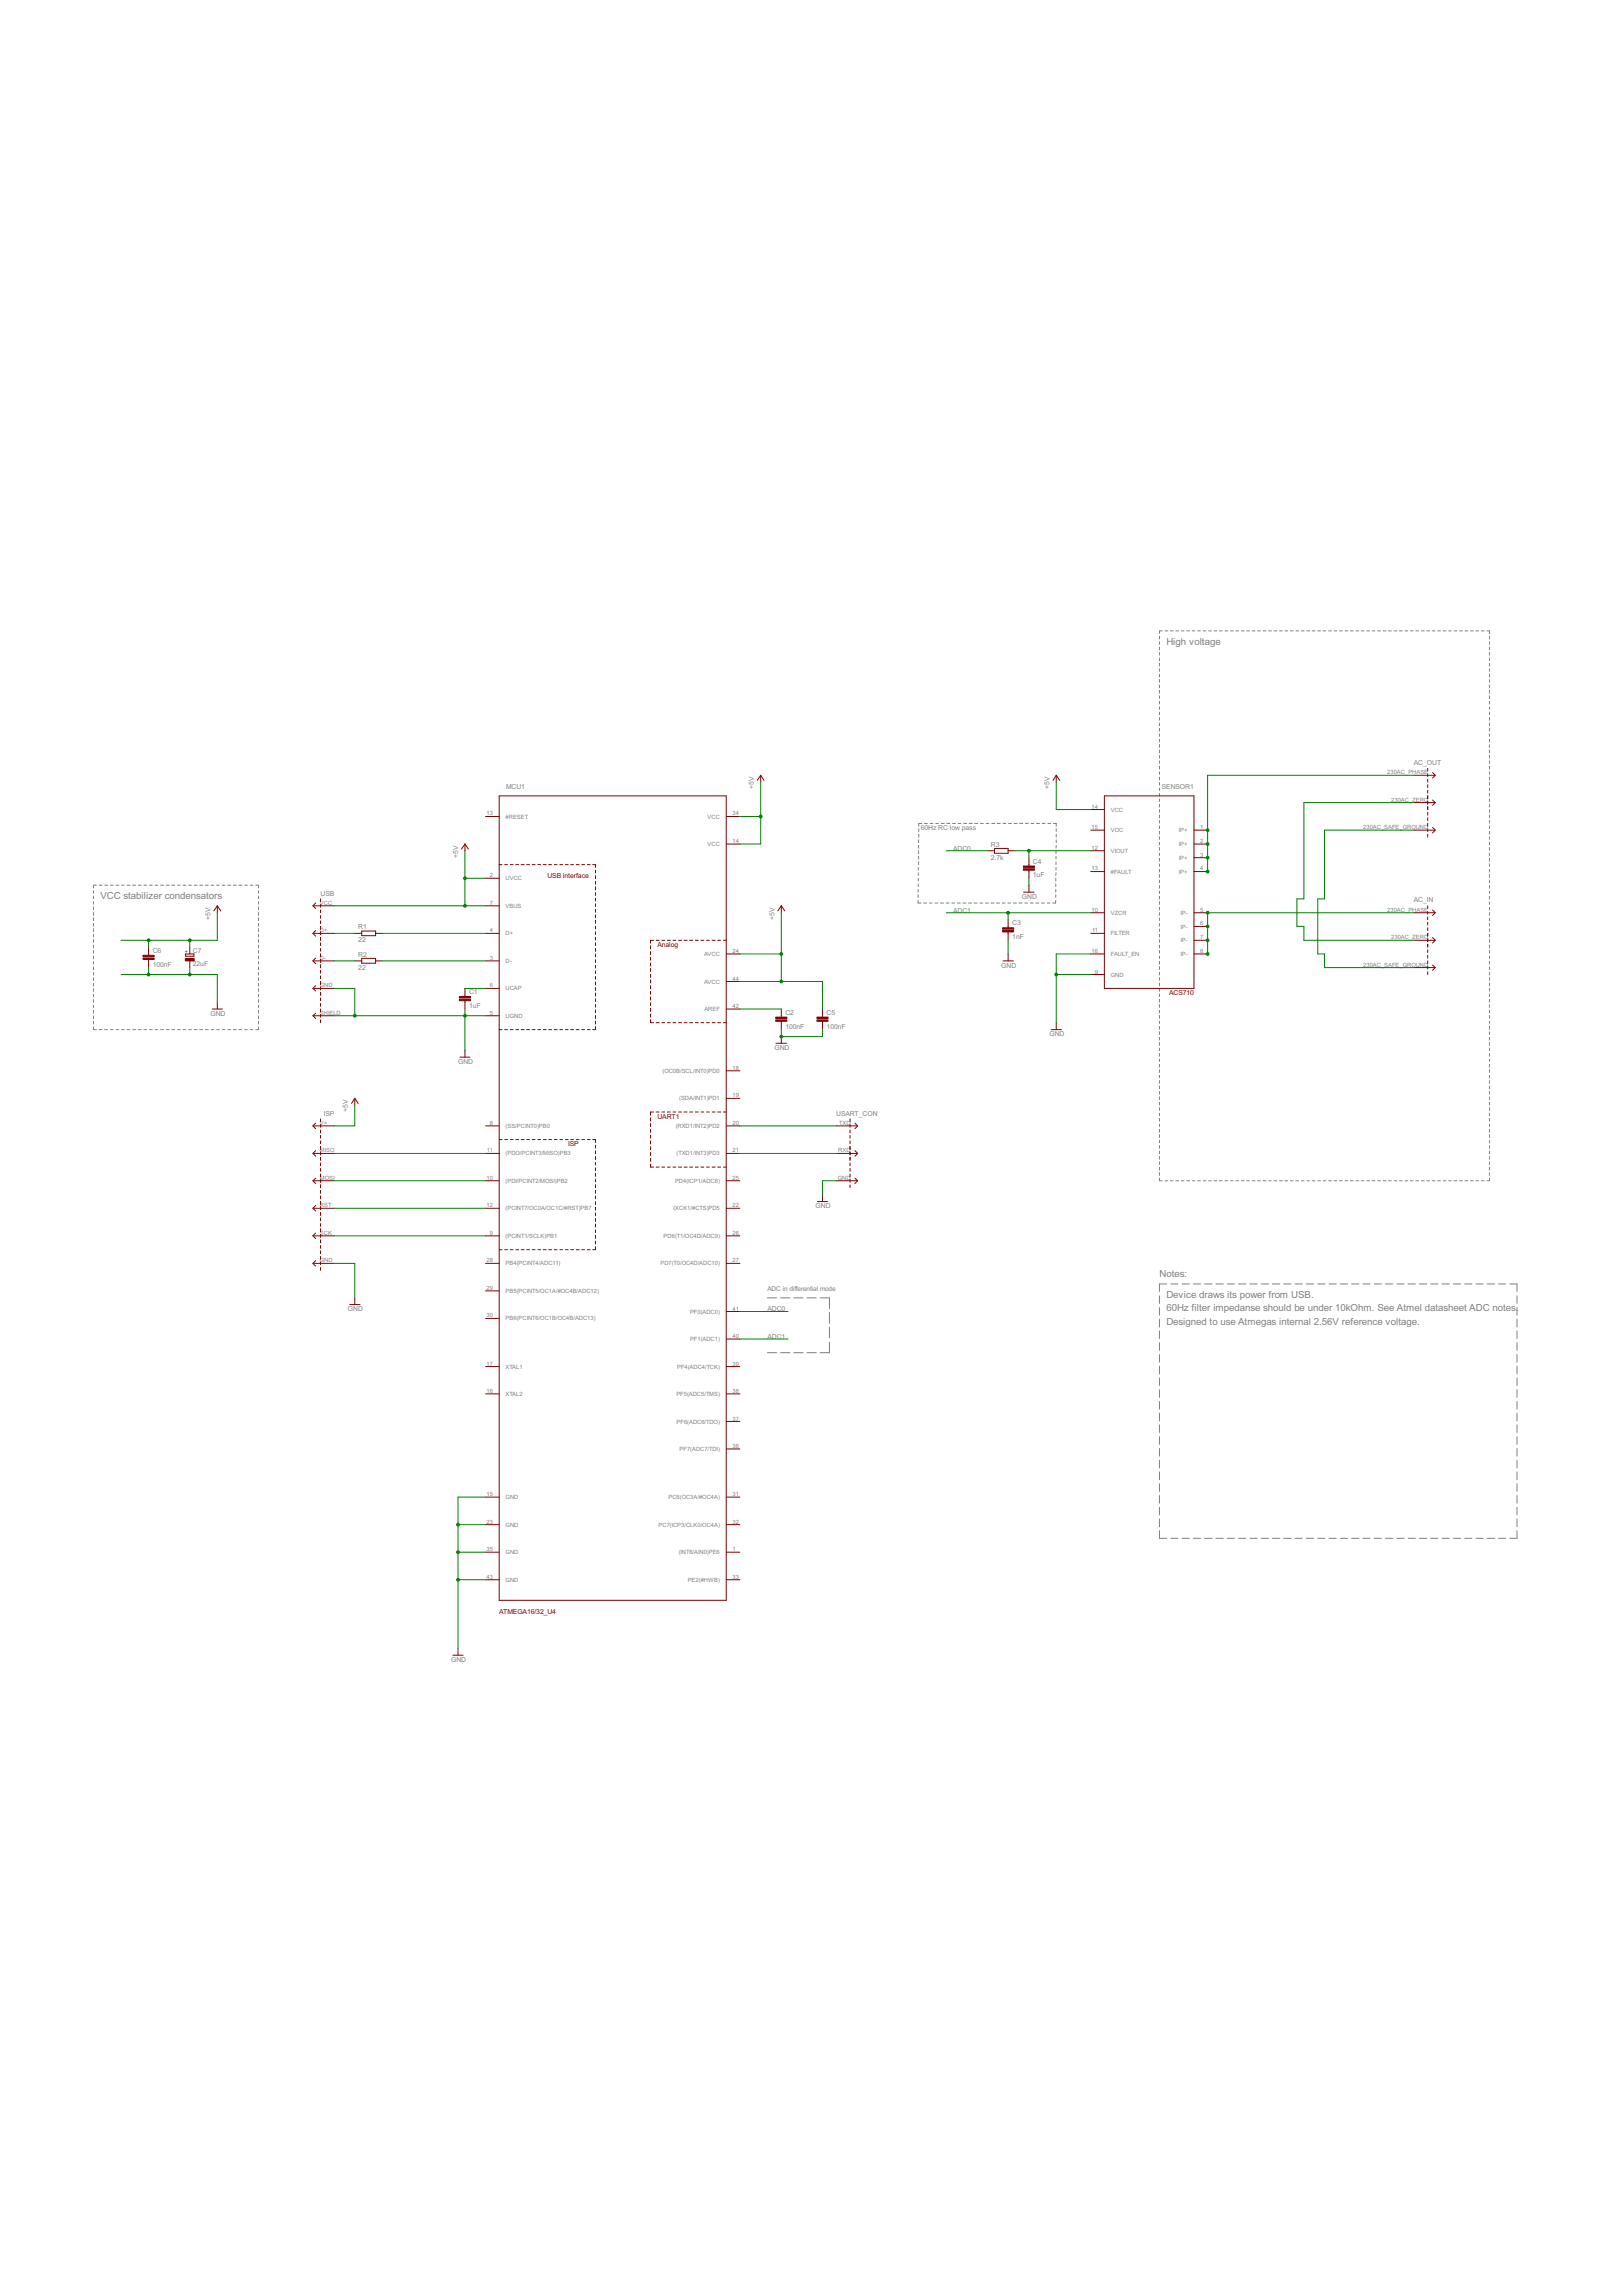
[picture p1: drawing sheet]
<svg xmlns="http://www.w3.org/2000/svg" width="148mm" height="210mm" viewBox="0 0 148 210" stroke-linecap="round" stroke-linejoin="round" font-family="sans-serif">
<defs><g id="words">
<g font-size="1" fill="#808080">
<text x="106.7" y="59">High voltage</text>
<text x="9.2" y="82.2">VCC stabilizer condensators</text>
<text x="106" y="116.8">Notes:</text>
<text x="106.7" y="118.7">Device draws its power from USB.</text>
<text x="106.7" y="119.9">60Hz filter impedanse should be under 10kOhm. See Atmel datasheet ADC notes.</text>
<text x="106.7" y="121.2">Designed to use Atmegas internal 2.56V reference voltage.</text>
</g>
<g font-size=".7" fill="#808080">
<text x="129.3" y="70">AC_OUT</text>
<text x="46.3" y="72.2">MCU1</text>
<text x="68.9" y="72.2" transform="rotate(-90 68.9 72.2)">+5V</text>
<text x="84.2" y="75.9">60Hz RC low pass</text>
<text x="87.2" y="77.8">ADC0</text>
<text x="90.6" y="77.4">R3</text>
<text x="96" y="72.2" transform="rotate(-90 96 72.2)">+5V</text>
<text x="106.3" y="72.2">SENSOR1</text>
<text x="29.3" y="81.9">USB</text>
<text x="41.9" y="78.4" transform="rotate(-90 41.9 78.4)">+5V</text>
<text x="87.2" y="83.5">ADC1</text>
<text x="90.6" y="78.6">2.7k</text>
<text x="93.5" y="82.2">GND</text>
<text x="94.5" y="80.2">1uF</text>
<text x="94.5" y="79">C4</text>
<text x="129.3" y="82.5">AC_IN</text>
<text x="14" y="88.4">100nF</text>
<text x="14" y="87.2">C6</text>
<text x="17.6" y="88.4">22uF</text>
<text x="17.6" y="87.1">C7</text>
<text x="19.2" y="84.1" transform="rotate(-90 19.2 84.1)">+5V</text>
<text x="32.8" y="86.2">22</text>
<text x="32.8" y="88.7">22</text>
<text x="32.8" y="85">R1</text>
<text x="32.8" y="87.5">R2</text>
<text x="70.8" y="84.1" transform="rotate(-90 70.8 84.1)">+5V</text>
<text x="91.6" y="88.5">GND</text>
<text x="92.6" y="85.9">1nF</text>
<text x="92.6" y="84.6">C3</text>
<text x="19.2" y="92.9">GND</text>
<text x="42.9" y="92.2">1uF</text>
<text x="42.9" y="90.9">C1</text>
<text x="71.8" y="94.1">100nF</text>
<text x="71.8" y="92.8">C2</text>
<text x="75.6" y="94.1">100nF</text>
<text x="75.6" y="92.8">C5</text>
<text x="96" y="94.8">GND</text>
<text x="31.8" y="101.7" transform="rotate(-90 31.8 101.7)">+5V</text>
<text x="41.9" y="97.3">GND</text>
<text x="70.8" y="96.1">GND</text>
<text x="29.6" y="102">ISP</text>
<text x="76.5" y="102">USART_CON</text>
<text x="74.6" y="110.5">GND</text>
<text x="31.8" y="119.9">GND</text>
<text x="70.2" y="118.1">ADC in differential mode</text>
<text x="70.2" y="119.9">ADC0</text>
<text x="70.2" y="122.5">ADC1</text>
<text x="41.3" y="152">GND</text>
</g>
<g font-size=".7" fill="#800000">
<text x="50.1" y="80.3">USB interface</text>
<text x="60.1" y="86.6">Analog</text>
<text x="106.9" y="91">ACS710</text>
<text x="52" y="104.9">ISP</text>
<text x="60.1" y="102.3">UART1</text>
<text x="45.7" y="147.6">ATMEGA16/32_U4</text>
</g>
<g font-size=".6" fill="#808080">
<text x="126.9" y="70.8">230AC_PHASE</text>
<text x="44.5" y="74.6">13</text>
<text x="46.2" y="74.9">#RESET</text>
<text x="64.7" y="77.4">VCC</text>
<text x="64.7" y="74.9">VCC</text>
<text x="67" y="77.1">14</text>
<text x="67" y="74.6">34</text>
<text x="99.8" y="77.7">12</text>
<text x="99.8" y="74">14</text>
<text x="99.8" y="75.8">15</text>
<text x="101.6" y="74.2">VCC</text>
<text x="101.6" y="76.1">VOC</text>
<text x="107.8" y="76.1">IP+</text>
<text x="107.8" y="77.4">IP+</text>
<text x="109.8" y="75.8">1</text>
<text x="109.8" y="77.1">2</text>
<text x="124.7" y="75.8">230AC_SAFE_GROUND</text>
<text x="127.2" y="73.3">230AC_ZERO</text>
<text x="29.3" y="82.8">VCC</text>
<text x="44.8" y="80.2">2</text>
<text x="44.8" y="82.8">7</text>
<text x="46.2" y="80.5">UVCC</text>
<text x="46.2" y="83">VBUS</text>
<text x="99.8" y="83.4">10</text>
<text x="99.8" y="79.6">13</text>
<text x="101.6" y="83.7">VZCR</text>
<text x="101.6" y="78">VIOUT</text>
<text x="101.6" y="79.9">#FAULT</text>
<text x="107.8" y="78.6">IP+</text>
<text x="107.8" y="79.9">IP+</text>
<text x="108" y="83.7">IP-</text>
<text x="109.8" y="78.4">3</text>
<text x="109.8" y="79.6">4</text>
<text x="109.8" y="83.4">5</text>
<text x="126.9" y="83.4">230AC_PHASE</text>
<text x="29.3" y="85.3">D+</text>
<text x="29.3" y="87.8">D-</text>
<text x="44.8" y="87.8">3</text>
<text x="44.8" y="85.3">4</text>
<text x="46.2" y="88.1">D-</text>
<text x="46.2" y="85.6">D+</text>
<text x="64.4" y="87.4">AVCC</text>
<text x="64.4" y="90">AVCC</text>
<text x="67" y="87.2">24</text>
<text x="67" y="89.7">44</text>
<text x="99.8" y="87.2">16</text>
<text x="99.9" y="85.3">11</text>
<text x="100.1" y="89">9</text>
<text x="101.6" y="89.3">GND</text>
<text x="101.6" y="85.6">FILTER</text>
<text x="101.6" y="87.4">FAULT_EN</text>
<text x="108" y="84.9">IP-</text>
<text x="108" y="86.2">IP-</text>
<text x="108" y="87.4">IP-</text>
<text x="109.8" y="84.6">6</text>
<text x="109.8" y="85.9">7</text>
<text x="109.8" y="87.2">8</text>
<text x="124.7" y="88.4">230AC_SAFE_GROUND</text>
<text x="127.2" y="85.9">230AC_ZERO</text>
<text x="29.3" y="90.3">GND</text>
<text x="29.3" y="92.8">SHIELD</text>
<text x="44.8" y="92.8">5</text>
<text x="44.8" y="90.3">6</text>
<text x="46.2" y="93.1">UGND</text>
<text x="46.2" y="90.6">UCAP</text>
<text x="64.4" y="92.5">AREF</text>
<text x="67" y="92.2">42</text>
<text x="60.6" y="98.1">(OC0B/SCL/INT0)PD0</text>
<text x="62.1" y="100.6">(SDA/INT1)PD1</text>
<text x="67" y="97.9">18</text>
<text x="67" y="100.4">19</text>
<text x="29.3" y="102.9">V+</text>
<text x="29.3" y="105.4">MISO</text>
<text x="29.3" y="107.9">MOSI</text>
<text x="44.5" y="107.9">10</text>
<text x="44.5" y="105.4">11</text>
<text x="44.8" y="102.9">8</text>
<text x="46.2" y="103.2">(SS/PCINT0)PB0</text>
<text x="46.2" y="105.7">(PDO/PCINT3/MISO)PB3</text>
<text x="61.8" y="103.2">(RXD1/INT2)PD2</text>
<text x="61.9" y="105.7">(TXD1/INT3)PD3</text>
<text x="67" y="102.9">20</text>
<text x="67" y="105.4">21</text>
<text x="67" y="107.9">25</text>
<text x="76.6" y="107.9">GND</text>
<text x="76.7" y="105.4">RXD</text>
<text x="76.8" y="102.9">TXD</text>
<text x="29.3" y="110.4">RST</text>
<text x="29.3" y="112.9">SCK</text>
<text x="44.5" y="110.4">12</text>
<text x="44.8" y="112.9">9</text>
<text x="46.2" y="113.2">(PCINT1/SCLK)PB1</text>
<text x="46.2" y="108.2">(PDI/PCINT2/MOSI)PB2</text>
<text x="46.2" y="110.7">(PCINT7/OC0A/OC1C/#RST)PB7</text>
<text x="60.7" y="113.2">PD6(T1/OC4D/ADC9)</text>
<text x="61.6" y="110.7">(XCK1/#CTS)PD5</text>
<text x="61.7" y="108.2">PD4(ICP1/ADC8)</text>
<text x="67" y="110.4">22</text>
<text x="67" y="112.9">26</text>
<text x="29.3" y="115.5">GND</text>
<text x="44.5" y="118">29</text>
<text x="44.5" y="115.5">28</text>
<text x="46.2" y="118.3">PB5(PCINT5/OC1A/#OC4B/ADC12)</text>
<text x="46.2" y="115.7">PB4(PCINT4/ADC11)</text>
<text x="60.4" y="115.7">PD7(T0/OC4D/ADC10)</text>
<text x="67" y="115.5">27</text>
<text x="67" y="119.9">41</text>
<text x="44.5" y="124.9">17</text>
<text x="44.5" y="120.5">30</text>
<text x="46.2" y="125.2">XTAL1</text>
<text x="46.2" y="120.8">PB6(PCINT6/OC1B/OC4B/ADC13)</text>
<text x="61.9" y="125.2">PF4(ADC4/TCK)</text>
<text x="63.1" y="120.1">PF0(ADC0)</text>
<text x="63.1" y="122.7">PF1(ADC1)</text>
<text x="67" y="122.4">40</text>
<text x="67" y="124.9">39</text>
<text x="44.5" y="127.4">16</text>
<text x="46.2" y="127.7">XTAL2</text>
<text x="61.9" y="127.7">PF5(ADC5/TMS)</text>
<text x="61.9" y="130.2">PF6(ADC6/TDO)</text>
<text x="67" y="127.4">38</text>
<text x="67" y="129.9">37</text>
<text x="44.5" y="136.8">15</text>
<text x="46.2" y="137.1">GND</text>
<text x="61.1" y="137.1">PC6(OC3A/#OC4A)</text>
<text x="62.2" y="132.7">PF7(ADC7/TDI)</text>
<text x="67" y="136.8">31</text>
<text x="67" y="132.4">36</text>
<text x="44.5" y="139.4">23</text>
<text x="44.5" y="141.9">35</text>
<text x="46.2" y="139.6">GND</text>
<text x="46.2" y="142.1">GND</text>
<text x="60.2" y="139.6">PC7(ICP3/CLK0/OC4A)</text>
<text x="62.1" y="142.2">(INT6/AIN0)PE6</text>
<text x="67" y="141.9">1</text>
<text x="67" y="139.4">32</text>
<text x="44.5" y="144.4">43</text>
<text x="46.2" y="144.7">GND</text>
<text x="62.9" y="144.7">PE2(#HWB)</text>
<text x="67" y="144.4">33</text>
</g>
<text font-size=".5" fill="#800000" x="17.2" y="87.1" transform="rotate(-90 17.2 87.1)">+</text>
</g></defs>
<g fill="#808080" stroke="#808080" stroke-width=".09">
<path d="M84 82.6h.2z"/>
<path d="M84.5 82.6h.3z"/>
<path d="M85 82.6h.3z"/>
<path d="M85.5 82.6h.3z"/>
<path d="M86 82.6h.3z"/>
<path d="M86.5 82.6h.3z"/>
<path d="M87.1 82.6h.2z"/>
<path d="M87.6 82.6h.2z"/>
<path d="M88.1 82.6h.2z"/>
<path d="M88.6 82.6h.3z"/>
<path d="M89.1 82.6h.3z"/>
<path d="M89.6 82.6h.3z"/>
<path d="M90.1 82.6h.3z"/>
<path d="M90.6 82.6h.3z"/>
<path d="M91.1 82.6h.3z"/>
<path d="M91.7 82.6h.2z"/>
<path d="M92.2 82.6h.2z"/>
<path d="M92.7 82.6h.3z"/>
<path d="M93.2 82.6h.3z"/>
<path d="M93.7 82.6h.3z"/>
<path d="M94.2 82.6h.3z"/>
<path d="M94.7 82.6h.3z"/>
<path d="M95.2 82.6h.3z"/>
<path d="M95.8 82.6h.2z"/>
<path d="M96.3 82.6h.2z"/>
<path d="M96.6 82.3l-.1 .3z"/>
<path d="M96.6 81.8v.3z"/>
<path d="M96.6 81.3v.3z"/>
<path d="M96.6 80.8v.3z"/>
<path d="M96.6 80.3v.3z"/>
<path d="M96.6 79.8v.3z"/>
<path d="M96.6 79.3v.3z"/>
<path d="M96.6 78.8v.3z"/>
<path d="M96.6 78.3v.3z"/>
<path d="M96.6 77.8v.3z"/>
<path d="M96.6 77.3v.3z"/>
<path d="M96.6 76.8v.3z"/>
<path d="M96.6 76.3v.3z"/>
<path d="M96.6 75.8v.3z"/>
<path d="M96.6 75.3v.3z"/>
<path d="M96.4 75.3h.2z"/>
<path d="M95.8 75.3h.3z"/>
<path d="M95.3 75.3h.3z"/>
<path d="M94.8 75.3h.3z"/>
<path d="M94.3 75.3h.3z"/>
<path d="M93.8 75.3h.2z"/>
<path d="M93.3 75.3h.2z"/>
<path d="M92.8 75.3h.2z"/>
<path d="M92.2 75.3h.3z"/>
<path d="M91.7 75.3h.3z"/>
<path d="M91.2 75.3h.3z"/>
<path d="M90.7 75.3h.3z"/>
<path d="M90.2 75.3h.2z"/>
<path d="M89.7 75.3h.2z"/>
<path d="M89.2 75.3h.2z"/>
<path d="M88.6 75.3h.3z"/>
<path d="M88.1 75.3h.3z"/>
<path d="M87.6 75.3h.3z"/>
<path d="M87.1 75.3h.3z"/>
<path d="M86.6 75.3h.3z"/>
<path d="M86.1 75.3h.3z"/>
<path d="M85.6 75.3h.2z"/>
<path d="M85.1 75.3h.2z"/>
<path d="M84.5 75.3h.3z"/>
<path d="M84 75.3h.3z"/>
<path d="M84 75.3v.3z"/>
<path d="M84 75.8v.3z"/>
<path d="M84 76.3v.3z"/>
<path d="M84 76.8v.3z"/>
<path d="M84 77.3v.3z"/>
<path d="M84 77.8v.3z"/>
<path d="M84 78.3v.3z"/>
<path d="M84 78.8v.3z"/>
<path d="M84 79.3v.3z"/>
<path d="M84 79.8v.3z"/>
<path d="M84 80.3v.3z"/>
<path d="M84 80.8v.3z"/>
<path d="M84 81.3v.3z"/>
<path d="M84 81.8v.3z"/>
<path d="M84 82.3v.3z"/>
<path d="M106 117.4h.7z"/>
<path d="M107.1 117.4h.6z"/>
<path d="M108.1 117.4h.7z"/>
<path d="M109.2 117.4h.6z"/>
<path d="M110.2 117.4h.6z"/>
<path d="M111.2 117.4h.7z"/>
<path d="M112.2 117.4h.7z"/>
<path d="M113.3 117.4h.6z"/>
<path d="M114.3 117.4h.7z"/>
<path d="M115.4 117.4h.6z"/>
<path d="M116.4 117.4h.7z"/>
<path d="M117.4 117.4h.7z"/>
<path d="M118.4 117.4h.7z"/>
<path d="M119.5 117.4h.6z"/>
<path d="M120.5 117.4h.7z"/>
<path d="M121.6 117.4h.6z"/>
<path d="M122.6 117.4h.7z"/>
<path d="M123.6 117.4h.7z"/>
<path d="M124.7 117.4h.6z"/>
<path d="M125.7 117.4h.6z"/>
<path d="M126.7 117.4h.7z"/>
<path d="M127.8 117.4h.6z"/>
<path d="M128.8 117.4h.7z"/>
<path d="M129.8 117.4h.7z"/>
<path d="M130.9 117.4h.6z"/>
<path d="M131.9 117.4h.6z"/>
<path d="M132.9 117.4h.7z"/>
<path d="M134 117.4h.6z"/>
<path d="M135 117.4h.7z"/>
<path d="M136 117.4h.7z"/>
<path d="M137.1 117.4h.6z"/>
<path d="M138.1 117.4h.6z"/>
<path d="M138.7 117.4v.7z"/>
<path d="M138.7 118.5v.7z"/>
<path d="M138.7 119.6v.7z"/>
<path d="M138.7 120.6v.8z"/>
<path d="M138.7 121.7v.7z"/>
<path d="M138.7 122.8v.7z"/>
<path d="M138.7 123.9v.7z"/>
<path d="M138.7 124.9v.8z"/>
<path d="M138.7 126v.7z"/>
<path d="M138.7 127.1v.7z"/>
<path d="M138.7 128.2v.7z"/>
<path d="M138.7 129.2v.8z"/>
<path d="M138.7 130.3v.7z"/>
<path d="M138.7 131.4v.7z"/>
<path d="M138.7 132.5v.7z"/>
<path d="M138.7 133.6v.7z"/>
<path d="M138.7 134.6v.7z"/>
<path d="M138.7 135.7v.7z"/>
<path d="M138.7 136.8v.7z"/>
<path d="M138.7 137.9v.7z"/>
<path d="M138.7 138.9v.7z"/>
<path d="M138.7 140v.7z"/>
<path d="M138.1 140.7h.6z"/>
<path d="M137.1 140.7h.6z"/>
<path d="M136 140.7h.7z"/>
<path d="M135 140.7h.7z"/>
<path d="M134 140.7h.6z"/>
<path d="M132.9 140.7h.7z"/>
<path d="M131.9 140.7h.6z"/>
<path d="M130.9 140.7h.6z"/>
<path d="M129.8 140.7h.7z"/>
<path d="M128.8 140.7h.7z"/>
<path d="M127.8 140.7h.6z"/>
<path d="M126.7 140.7h.7z"/>
<path d="M125.7 140.7h.6z"/>
<path d="M124.7 140.7h.6z"/>
<path d="M123.6 140.7h.7z"/>
<path d="M122.6 140.7h.7z"/>
<path d="M121.6 140.7h.6z"/>
<path d="M120.5 140.7h.7z"/>
<path d="M119.5 140.7h.6z"/>
<path d="M118.4 140.7h.7z"/>
<path d="M117.4 140.7h.7z"/>
<path d="M116.4 140.7h.7z"/>
<path d="M115.4 140.7h.6z"/>
<path d="M114.3 140.7h.7z"/>
<path d="M113.3 140.7h.6z"/>
<path d="M112.2 140.7h.7z"/>
<path d="M111.2 140.7h.7z"/>
<path d="M110.2 140.7h.6z"/>
<path d="M109.2 140.7h.6z"/>
<path d="M108.1 140.7h.7z"/>
<path d="M107.1 140.7h.6z"/>
<path d="M106 140.7h.7z"/>
<path d="M106 117.4v.7z"/>
<path d="M106 118.5v.7z"/>
<path d="M106 119.6v.7z"/>
<path d="M106 120.6v.8z"/>
<path d="M106 121.7v.7z"/>
<path d="M106 122.8v.7z"/>
<path d="M106 123.9v.7z"/>
<path d="M106 124.9v.8z"/>
<path d="M106 126v.7z"/>
<path d="M106 127.1v.7z"/>
<path d="M106 128.2v.7z"/>
<path d="M106 129.2v.8z"/>
<path d="M106 130.3v.7z"/>
<path d="M106 131.4v.7z"/>
<path d="M106 132.5v.7z"/>
<path d="M106 133.6v.7z"/>
<path d="M106 134.6v.7z"/>
<path d="M106 135.7v.7z"/>
<path d="M106 136.8v.7z"/>
<path d="M106 137.9v.7z"/>
<path d="M106 138.9v.7z"/>
<path d="M106 140v.7z"/>
<path d="M70.2 118.7h.8z"/>
<path d="M71.4 118.7h.8z"/>
<path d="M72.6 118.7h.8z"/>
<path d="M73.8 118.7h.9z"/>
<path d="M75 118.7h.9z"/>
<path d="M75.9 118.7v1z"/>
<path d="M75.9 120v1z"/>
<path d="M75.9 121.4v1z"/>
<path d="M75.9 122.7v1z"/>
<path d="M75 123.7h.9z"/>
<path d="M73.8 123.7h.9z"/>
<path d="M72.6 123.7h.8z"/>
<path d="M71.4 123.7h.8z"/>
<path d="M70.2 123.7h.8z"/>
<path d="M106 57.7v.2z"/>
<path d="M106 58.2v.2z"/>
<path d="M106 58.7v.2z"/>
<path d="M106 59.2v.2z"/>
<path d="M106 59.7v.2z"/>
<path d="M106 60.2v.2z"/>
<path d="M106 60.7v.2z"/>
<path d="M106 61.2v.2z"/>
<path d="M106 61.7v.2z"/>
<path d="M106 62.1v.3z"/>
<path d="M106 62.7v.2z"/>
<path d="M106 63.1v.3z"/>
<path d="M106 63.6v.3z"/>
<path d="M106 64.1v.3z"/>
<path d="M106 64.6v.3z"/>
<path d="M106 65.1v.3z"/>
<path d="M106 65.6v.3z"/>
<path d="M106 66.1v.3z"/>
<path d="M106 66.6v.3z"/>
<path d="M106 67.1v.3z"/>
<path d="M106 67.6v.3z"/>
<path d="M106 68.1v.2z"/>
<path d="M106 68.6v.3z"/>
<path d="M106 69.1v.2z"/>
<path d="M106 69.6v.2z"/>
<path d="M106 70.1v.2z"/>
<path d="M106 70.6v.2z"/>
<path d="M106 71.1v.2z"/>
<path d="M106 71.6v.2z"/>
<path d="M106 72.1v.2z"/>
<path d="M106 72.6v.2z"/>
<path d="M106 73.1v.2z"/>
<path d="M106 73.6v.2z"/>
<path d="M106 74v.3z"/>
<path d="M106 74.5v.3z"/>
<path d="M106 75v.3z"/>
<path d="M106 75.5v.3z"/>
<path d="M106 76v.3z"/>
<path d="M106 76.5v.3z"/>
<path d="M106 77v.3z"/>
<path d="M106 77.5v.3z"/>
<path d="M106 78v.3z"/>
<path d="M106 78.5v.3z"/>
<path d="M106 79v.2z"/>
<path d="M106 79.5v.3z"/>
<path d="M106 80v.2z"/>
<path d="M106 80.5v.3z"/>
<path d="M106 81v.2z"/>
<path d="M106 81.5v.2z"/>
<path d="M106 82v.2z"/>
<path d="M106 82.5v.2z"/>
<path d="M106 83v.2z"/>
<path d="M106 83.5v.2z"/>
<path d="M106 84v.2z"/>
<path d="M106 84.5v.2z"/>
<path d="M106 85v.2z"/>
<path d="M106 85.4v.3z"/>
<path d="M106 85.9v.3z"/>
<path d="M106 86.4v.3z"/>
<path d="M106 86.9v.3z"/>
<path d="M106 87.4v.3z"/>
<path d="M106 87.9v.3z"/>
<path d="M106 88.4v.3z"/>
<path d="M106 88.9v.3z"/>
<path d="M106 89.4v.3z"/>
<path d="M106 89.9v.2z"/>
<path d="M106 90.4v.3z"/>
<path d="M106 90.9v.2z"/>
<path d="M106 91.4v.3z"/>
<path d="M106 91.9v.2z"/>
<path d="M106 92.4v.2z"/>
<path d="M106 92.9v.2z"/>
<path d="M106 93.4v.2z"/>
<path d="M106 93.9v.2z"/>
<path d="M106 94.4v.2z"/>
<path d="M106 94.9v.2z"/>
<path d="M106 95.4v.2z"/>
<path d="M106 95.9v.2z"/>
<path d="M106 96.4v.2z"/>
<path d="M106 96.9v.2z"/>
<path d="M106 97.3v.3z"/>
<path d="M106 97.8v.3z"/>
<path d="M106 98.3v.3z"/>
<path d="M106 98.8v.3z"/>
<path d="M106 99.3v.3z"/>
<path d="M106 99.8v.3z"/>
<path d="M106 100.3v.3z"/>
<path d="M106 100.8v.3z"/>
<path d="M106 101.3v.3z"/>
<path d="M106 101.8v.2z"/>
<path d="M106 102.3v.3z"/>
<path d="M106 102.8v.2z"/>
<path d="M106 103.3v.2z"/>
<path d="M106 103.8v.2z"/>
<path d="M106 104.3v.2z"/>
<path d="M106 104.8v.2z"/>
<path d="M106 105.3v.2z"/>
<path d="M106 105.8v.2z"/>
<path d="M106 106.3v.2z"/>
<path d="M106 106.8v.2z"/>
<path d="M106 107.3v.2z"/>
<path d="M106 107.8v.2z"/>
<path d="M106 108h.3z"/>
<path d="M106.6 108h.2z"/>
<path d="M107 108h.3z"/>
<path d="M107.5 108h.3z"/>
<path d="M108 108h.3z"/>
<path d="M108.5 108h.3z"/>
<path d="M109.1 108h.2z"/>
<path d="M109.5 108h.3z"/>
<path d="M110 108h.3z"/>
<path d="M110.5 108h.3z"/>
<path d="M111 108h.3z"/>
<path d="M111.5 108h.3z"/>
<path d="M112 108h.3z"/>
<path d="M112.5 108h.3z"/>
<path d="M113 108h.3z"/>
<path d="M113.5 108h.3z"/>
<path d="M114 108h.3z"/>
<path d="M114.5 108h.3z"/>
<path d="M115 108h.3z"/>
<path d="M115.5 108h.3z"/>
<path d="M116 108h.3z"/>
<path d="M116.5 108h.3z"/>
<path d="M117 108h.3z"/>
<path d="M117.5 108h.3z"/>
<path d="M118 108h.3z"/>
<path d="M118.5 108h.3z"/>
<path d="M119 108h.3z"/>
<path d="M119.5 108h.3z"/>
<path d="M120 108h.3z"/>
<path d="M120.5 108h.3z"/>
<path d="M121 108h.3z"/>
<path d="M121.5 108h.3z"/>
<path d="M122 108h.3z"/>
<path d="M122.5 108h.3z"/>
<path d="M123 108h.3z"/>
<path d="M123.5 108h.3z"/>
<path d="M124 108h.3z"/>
<path d="M124.5 108h.3z"/>
<path d="M125 108h.3z"/>
<path d="M125.5 108h.3z"/>
<path d="M126 108h.3z"/>
<path d="M126.5 108h.3z"/>
<path d="M127 108h.3z"/>
<path d="M127.5 108h.3z"/>
<path d="M128 108h.2z"/>
<path d="M128.5 108h.3z"/>
<path d="M129 108h.2z"/>
<path d="M129.5 108h.3z"/>
<path d="M130 108h.3z"/>
<path d="M130.5 108h.2z"/>
<path d="M131 108h.3z"/>
<path d="M131.5 108h.2z"/>
<path d="M132 108h.2z"/>
<path d="M132.5 108h.2z"/>
<path d="M133 108h.2z"/>
<path d="M133.5 108h.3z"/>
<path d="M134 108h.2z"/>
<path d="M134.5 108h.2z"/>
<path d="M135 108h.2z"/>
<path d="M135.5 108h.2z"/>
<path d="M136 108h.2z"/>
<path d="M136.2 107.8v.2z"/>
<path d="M136.2 107.3v.2z"/>
<path d="M136.2 106.8v.2z"/>
<path d="M136.2 106.3v.2z"/>
<path d="M136.2 105.8v.2z"/>
<path d="M136.2 105.3v.2z"/>
<path d="M136.2 104.8v.2z"/>
<path d="M136.2 104.3v.2z"/>
<path d="M136.2 103.8v.2z"/>
<path d="M136.2 103.3v.2z"/>
<path d="M136.2 102.8v.2z"/>
<path d="M136.2 102.3v.3z"/>
<path d="M136.2 101.8v.2z"/>
<path d="M136.2 101.3v.3z"/>
<path d="M136.2 100.8v.3z"/>
<path d="M136.2 100.3v.3z"/>
<path d="M136.2 99.8v.3z"/>
<path d="M136.2 99.3v.3z"/>
<path d="M136.2 98.8v.3z"/>
<path d="M136.2 98.3v.3z"/>
<path d="M136.2 97.8v.3z"/>
<path d="M136.2 97.3v.3z"/>
<path d="M136.2 96.9v.2z"/>
<path d="M136.2 96.4v.2z"/>
<path d="M136.2 95.9v.2z"/>
<path d="M136.2 95.4v.2z"/>
<path d="M136.2 94.9v.2z"/>
<path d="M136.2 94.4v.2z"/>
<path d="M136.2 93.9v.2z"/>
<path d="M136.2 93.4v.2z"/>
<path d="M136.2 92.9v.2z"/>
<path d="M136.2 92.4v.2z"/>
<path d="M136.2 91.9v.2z"/>
<path d="M136.2 91.4v.3z"/>
<path d="M136.2 90.9v.2z"/>
<path d="M136.2 90.4v.3z"/>
<path d="M136.2 89.9v.3z"/>
<path d="M136.2 89.4v.3z"/>
<path d="M136.2 88.9v.3z"/>
<path d="M136.2 88.4v.3z"/>
<path d="M136.2 87.9v.3z"/>
<path d="M136.2 87.4v.3z"/>
<path d="M136.2 86.9v.3z"/>
<path d="M136.2 86.4v.3z"/>
<path d="M136.2 85.9v.3z"/>
<path d="M136.2 85.4v.3z"/>
<path d="M136.2 85v.2z"/>
<path d="M136.2 84.5v.2z"/>
<path d="M136.2 84v.2z"/>
<path d="M136.2 83.5v.2z"/>
<path d="M136.2 83v.2z"/>
<path d="M136.2 82.5v.2z"/>
<path d="M136.2 82v.2z"/>
<path d="M136.2 81.5v.2z"/>
<path d="M136.2 81v.2z"/>
<path d="M136.2 80.5v.3z"/>
<path d="M136.2 80v.2z"/>
<path d="M136.2 79.5v.3z"/>
<path d="M136.2 79v.2z"/>
<path d="M136.2 78.5v.3z"/>
<path d="M136.2 78v.3z"/>
<path d="M136.2 77.5v.3z"/>
<path d="M136.2 77v.3z"/>
<path d="M136.2 76.5v.3z"/>
<path d="M136.2 76v.3z"/>
<path d="M136.2 75.5v.3z"/>
<path d="M136.2 75v.3z"/>
<path d="M136.2 74.5v.3z"/>
<path d="M136.2 74.1v.2z"/>
<path d="M136.2 73.6v.2z"/>
<path d="M136.2 73.1v.2z"/>
<path d="M136.2 72.6v.2z"/>
<path d="M136.2 72.1v.2z"/>
<path d="M136.2 71.6v.2z"/>
<path d="M136.2 71.1v.2z"/>
<path d="M136.2 70.6v.2z"/>
<path d="M136.2 70.1v.2z"/>
<path d="M136.2 69.6v.2z"/>
<path d="M136.2 69.1v.2z"/>
<path d="M136.2 68.6v.3z"/>
<path d="M136.2 68.1v.2z"/>
<path d="M136.2 67.6v.3z"/>
<path d="M136.2 67.1v.3z"/>
<path d="M136.2 66.6v.3z"/>
<path d="M136.2 66.1v.3z"/>
<path d="M136.2 65.6v.3z"/>
<path d="M136.2 65.1v.3z"/>
<path d="M136.2 64.6v.3z"/>
<path d="M136.2 64.1v.3z"/>
<path d="M136.2 63.6v.3z"/>
<path d="M136.2 63.1v.3z"/>
<path d="M136.2 62.7v.2z"/>
<path d="M136.2 62.2v.2z"/>
<path d="M136.2 61.7v.2z"/>
<path d="M136.2 61.2v.2z"/>
<path d="M136.2 60.7v.2z"/>
<path d="M136.2 60.2v.2z"/>
<path d="M136.2 59.7v.2z"/>
<path d="M136.2 59.2v.2z"/>
<path d="M136.2 58.7v.2z"/>
<path d="M136.2 58.2v.2z"/>
<path d="M136.2 57.7v.3z"/>
<path d="M136 57.7h.2z"/>
<path d="M135.5 57.7h.2z"/>
<path d="M135 57.7h.2z"/>
<path d="M134.5 57.7h.2z"/>
<path d="M134 57.7h.2z"/>
<path d="M133.5 57.7h.3z"/>
<path d="M133 57.7h.2z"/>
<path d="M132.5 57.7h.2z"/>
<path d="M132 57.7h.2z"/>
<path d="M131.5 57.7h.2z"/>
<path d="M131 57.7h.3z"/>
<path d="M130.5 57.7h.2z"/>
<path d="M130 57.7h.3z"/>
<path d="M129.5 57.7h.3z"/>
<path d="M129 57.7h.2z"/>
<path d="M128.5 57.7h.3z"/>
<path d="M128 57.7h.2z"/>
<path d="M127.5 57.7h.3z"/>
<path d="M127 57.7h.3z"/>
<path d="M126.5 57.7h.3z"/>
<path d="M126 57.7h.3z"/>
<path d="M125.5 57.7h.3z"/>
<path d="M125 57.7h.3z"/>
<path d="M124.5 57.7h.3z"/>
<path d="M124 57.7h.3z"/>
<path d="M123.5 57.7h.3z"/>
<path d="M123 57.7h.3z"/>
<path d="M122.5 57.7h.3z"/>
<path d="M122 57.7h.3z"/>
<path d="M121.5 57.7h.3z"/>
<path d="M121 57.7h.3z"/>
<path d="M120.5 57.7h.3z"/>
<path d="M120 57.7h.3z"/>
<path d="M119.5 57.7h.3z"/>
<path d="M119 57.7h.3z"/>
<path d="M118.5 57.7h.3z"/>
<path d="M118 57.7h.3z"/>
<path d="M117.5 57.7h.3z"/>
<path d="M117 57.7h.3z"/>
<path d="M116.5 57.7h.3z"/>
<path d="M116 57.7h.3z"/>
<path d="M115.5 57.7h.3z"/>
<path d="M115 57.7h.3z"/>
<path d="M114.5 57.7h.3z"/>
<path d="M114 57.7h.3z"/>
<path d="M113.5 57.7h.3z"/>
<path d="M113 57.7h.3z"/>
<path d="M112.5 57.7h.3z"/>
<path d="M112 57.7h.3z"/>
<path d="M111.5 57.7h.3z"/>
<path d="M111 57.7h.3z"/>
<path d="M110.5 57.7h.3z"/>
<path d="M110 57.7h.3z"/>
<path d="M109.5 57.7h.3z"/>
<path d="M109.1 57.7h.2z"/>
<path d="M108.5 57.7h.3z"/>
<path d="M108 57.7h.3z"/>
<path d="M107.5 57.7h.3z"/>
<path d="M107 57.7h.3z"/>
<path d="M106.6 57.7h.2z"/>
<path d="M106 57.7h.3z"/>
<path d="M8.6 81v.2z"/>
<path d="M8.6 81.5v.2z"/>
<path d="M8.6 82v.2z"/>
<path d="M8.6 82.5v.2z"/>
<path d="M8.6 83v.2z"/>
<path d="M8.6 83.5v.2z"/>
<path d="M8.6 83.9v.3z"/>
<path d="M8.6 84.5v.2z"/>
<path d="M8.6 84.9v.3z"/>
<path d="M8.6 85.4v.3z"/>
<path d="M8.6 85.9v.3z"/>
<path d="M8.6 86.4v.3z"/>
<path d="M8.6 86.9v.3z"/>
<path d="M8.6 87.4v.3z"/>
<path d="M8.6 87.9v.3z"/>
<path d="M8.6 88.4v.3z"/>
<path d="M8.6 88.9v.3z"/>
<path d="M8.6 89.4v.3z"/>
<path d="M8.6 89.9v.3z"/>
<path d="M8.6 90.4v.3z"/>
<path d="M8.6 90.9v.3z"/>
<path d="M8.6 91.4v.3z"/>
<path d="M8.6 91.9v.3z"/>
<path d="M8.6 92.4v.3z"/>
<path d="M8.6 92.9v.3z"/>
<path d="M8.6 93.4v.3z"/>
<path d="M8.6 93.9v.3z"/>
<path d="M8.6 94.2h.2z"/>
<path d="M9.1 94.2h.2z"/>
<path d="M9.6 94.2h.2z"/>
<path d="M10.1 94.2h.3z"/>
<path d="M10.6 94.2h.3z"/>
<path d="M11.1 94.2h.3z"/>
<path d="M11.6 94.2h.3z"/>
<path d="M12.1 94.2h.3z"/>
<path d="M12.6 94.2h.3z"/>
<path d="M13.2 94.2h.2z"/>
<path d="M13.7 94.2h.2z"/>
<path d="M14.2 94.2h.2z"/>
<path d="M14.7 94.2h.3z"/>
<path d="M15.2 94.2h.3z"/>
<path d="M15.7 94.2h.3z"/>
<path d="M16.2 94.2h.3z"/>
<path d="M16.7 94.2h.3z"/>
<path d="M17.3 94.2h.2z"/>
<path d="M17.8 94.2h.2z"/>
<path d="M18.3 94.2h.2z"/>
<path d="M18.8 94.2h.2z"/>
<path d="M19.3 94.2h.3z"/>
<path d="M19.8 94.2h.3z"/>
<path d="M20.3 94.2h.3z"/>
<path d="M20.8 94.2h.3z"/>
<path d="M21.3 94.2h.3z"/>
<path d="M21.8 94.2h.3z"/>
<path d="M22.4 94.2h.2z"/>
<path d="M22.9 94.2h.2z"/>
<path d="M23.4 94.2h.2z"/>
<path d="M23.6 93.9v.3z"/>
<path d="M23.6 93.4v.3z"/>
<path d="M23.6 92.9v.3z"/>
<path d="M23.6 92.4v.3z"/>
<path d="M23.6 91.9v.3z"/>
<path d="M23.6 91.4v.3z"/>
<path d="M23.6 90.9v.3z"/>
<path d="M23.6 90.4v.3z"/>
<path d="M23.6 89.9v.3z"/>
<path d="M23.6 89.4v.3z"/>
<path d="M23.6 88.9v.3z"/>
<path d="M23.6 88.4v.3z"/>
<path d="M23.6 87.9v.3z"/>
<path d="M23.6 87.4v.3z"/>
<path d="M23.6 86.9v.3z"/>
<path d="M23.6 86.4v.3z"/>
<path d="M23.6 85.9v.3z"/>
<path d="M23.6 85.4v.3z"/>
<path d="M23.6 84.9v.3z"/>
<path d="M23.6 84.5v.2z"/>
<path d="M23.6 83.9v.3z"/>
<path d="M23.6 83.5v.2z"/>
<path d="M23.6 83v.2z"/>
<path d="M23.6 82.5v.2z"/>
<path d="M23.6 82v.2z"/>
<path d="M23.6 81.5v.2z"/>
<path d="M23.6 81v.2z"/>
<path d="M23.4 81h.2z"/>
<path d="M22.9 81h.2z"/>
<path d="M22.4 81h.2z"/>
<path d="M21.8 81h.3z"/>
<path d="M21.3 81h.3z"/>
<path d="M20.8 81h.3z"/>
<path d="M20.3 81h.3z"/>
<path d="M19.8 81h.3z"/>
<path d="M19.3 81h.3z"/>
<path d="M18.8 81h.2z"/>
<path d="M18.3 81h.2z"/>
<path d="M17.8 81h.2z"/>
<path d="M17.3 81h.2z"/>
<path d="M16.7 81h.3z"/>
<path d="M16.2 81h.3z"/>
<path d="M15.7 81h.3z"/>
<path d="M15.2 81h.3z"/>
<path d="M14.7 81h.3z"/>
<path d="M14.2 81h.2z"/>
<path d="M13.7 81h.2z"/>
<path d="M13.2 81h.2z"/>
<path d="M12.6 81h.3z"/>
<path d="M12.1 81h.3z"/>
<path d="M11.6 81h.3z"/>
<path d="M11.1 81h.3z"/>
<path d="M10.6 81h.3z"/>
<path d="M10.1 81h.3z"/>
<path d="M9.6 81h.2z"/>
<path d="M9.1 81h.2z"/>
<path d="M8.6 81h.2z"/>
</g>
<g fill="#800000" stroke="#800000" stroke-width=".09">
<path d="M109.2 75.9h1.2z"/>
<path d="M109.2 77.2h1.2z"/>
<path d="M109.2 78.4h1.2z"/>
<path d="M109.2 79.7h1.2z"/>
<path d="M109.2 83.5h1.2z"/>
<path d="M109.2 84.7h1.2z"/>
<path d="M109.2 86h1.2z"/>
<path d="M109.2 87.2h1.2z"/>
<path d="M99.8 89.1h1.2z"/>
<path d="M99.8 83.5h1.2z"/>
<path d="M99.8 85.4h1.2z"/>
<path d="M99.8 77.8h1.2z"/>
<path d="M99.8 79.7h1.2z"/>
<path d="M99.8 74h1.2z"/>
<path d="M99.8 75.9h1.2z"/>
<path d="M99.8 87.2h1.2z"/>
<path d="M109.2 72.8v17.6z"/>
<path d="M101 90.4h8.2z"/>
<path d="M101 72.8v17.6z"/>
<path d="M101 72.8h8.2z"/>
<path d="M66.4 142h1.3z"/>
<path d="M44.4 80.3h1.3z"/>
<path d="M44.4 87.9h1.3z"/>
<path d="M44.4 85.4h1.3z"/>
<path d="M44.4 92.9h1.3z"/>
<path d="M44.4 90.4h1.3z"/>
<path d="M44.4 82.8h1.3z"/>
<path d="M44.4 103h1.3z"/>
<path d="M44.4 113h1.3z"/>
<path d="M44.4 108h1.3z"/>
<path d="M44.4 105.5h1.3z"/>
<path d="M44.4 110.5h1.3z"/>
<path d="M44.4 74.7h1.3z"/>
<path d="M66.4 77.2h1.3z"/>
<path d="M44.4 136.9h1.3z"/>
<path d="M44.4 125h1.3z"/>
<path d="M44.4 127.5h1.3z"/>
<path d="M66.4 97.9h1.3z"/>
<path d="M66.4 100.5h1.3z"/>
<path d="M66.4 103h1.3z"/>
<path d="M66.4 105.5h1.3z"/>
<path d="M66.4 110.5h1.3z"/>
<path d="M66.4 144.5h1.3z"/>
<path d="M66.4 139.4h1.3z"/>
<path d="M66.4 136.9h1.3z"/>
<path d="M44.4 120.6h1.3z"/>
<path d="M44.4 118.1h1.3z"/>
<path d="M44.4 115.5h1.3z"/>
<path d="M66.4 115.5h1.3z"/>
<path d="M66.4 113h1.3z"/>
<path d="M66.4 108h1.3z"/>
<path d="M66.4 87.2h1.3z"/>
<path d="M44.4 139.4h1.3z"/>
<path d="M66.4 89.8h1.3z"/>
<path d="M44.4 144.5h1.3z"/>
<path d="M66.4 92.3h1.3z"/>
<path d="M66.4 120h1.3z"/>
<path d="M66.4 122.5h1.3z"/>
<path d="M66.4 125h1.3z"/>
<path d="M66.4 127.5h1.3z"/>
<path d="M66.4 130h1.3z"/>
<path d="M66.4 132.5h1.3z"/>
<path d="M44.4 142h1.3z"/>
<path d="M66.4 74.7h1.3z"/>
<path d="M45.7 79.1h.2z"/>
<path d="M46.2 79.1h.2z"/>
<path d="M46.7 79.1h.2z"/>
<path d="M47.2 79.1h.2z"/>
<path d="M47.7 79.1h.2z"/>
<path d="M48.2 79.1h.2z"/>
<path d="M48.7 79.1h.2z"/>
<path d="M49.2 79.1h.2z"/>
<path d="M49.7 79.1h.3z"/>
<path d="M50.2 79.1h.2z"/>
<path d="M50.7 79.1h.2z"/>
<path d="M51.2 79.1h.3z"/>
<path d="M51.7 79.1h.3z"/>
<path d="M52.2 79.1h.3z"/>
<path d="M52.7 79.1h.3z"/>
<path d="M53.2 79.1h.3z"/>
<path d="M53.7 79.1h.3z"/>
<path d="M54.2 79.1h.3z"/>
<path d="M54.5 79.1v.2z"/>
<path d="M54.5 79.6v.2z"/>
<path d="M54.5 80.1v.3z"/>
<path d="M54.5 80.6v.3z"/>
<path d="M54.5 81.1v.3z"/>
<path d="M54.5 81.6v.3z"/>
<path d="M54.5 82.1v.3z"/>
<path d="M54.5 82.7v.2z"/>
<path d="M54.5 83.2v.2z"/>
<path d="M54.5 83.7v.2z"/>
<path d="M54.5 84.2v.3z"/>
<path d="M54.5 84.7v.3z"/>
<path d="M54.5 85.2v.3z"/>
<path d="M54.5 85.7v.3z"/>
<path d="M54.5 86.2v.3z"/>
<path d="M54.5 86.7v.3z"/>
<path d="M54.5 87.2v.3z"/>
<path d="M54.5 87.8v.2z"/>
<path d="M54.5 88.3v.2z"/>
<path d="M54.5 88.8v.2z"/>
<path d="M54.5 89.3v.3z"/>
<path d="M54.5 89.8v.3z"/>
<path d="M54.5 90.3v.3z"/>
<path d="M54.5 90.8v.3z"/>
<path d="M54.5 91.4v.2z"/>
<path d="M54.5 91.9v.2z"/>
<path d="M54.5 92.4v.2z"/>
<path d="M54.5 92.9v.3z"/>
<path d="M54.5 93.4v.3z"/>
<path d="M54.5 93.9v.3z"/>
<path d="M54.2 94.2h.3z"/>
<path d="M53.7 94.2h.3z"/>
<path d="M53.2 94.2h.3z"/>
<path d="M52.7 94.2h.3z"/>
<path d="M52.2 94.2h.3z"/>
<path d="M51.7 94.2h.3z"/>
<path d="M51.2 94.2h.3z"/>
<path d="M50.7 94.2h.2z"/>
<path d="M50.2 94.2h.2z"/>
<path d="M49.7 94.2h.3z"/>
<path d="M49.2 94.2h.2z"/>
<path d="M48.7 94.2h.2z"/>
<path d="M48.2 94.2h.2z"/>
<path d="M47.7 94.2h.2z"/>
<path d="M47.2 94.2h.2z"/>
<path d="M46.7 94.2h.2z"/>
<path d="M46.2 94.2h.2z"/>
<path d="M45.7 94.2h.2z"/>
<path d="M45.7 114.3h.2z"/>
<path d="M46.2 114.3h.2z"/>
<path d="M46.7 114.3h.2z"/>
<path d="M47.2 114.3h.2z"/>
<path d="M47.7 114.3h.2z"/>
<path d="M48.2 114.3h.2z"/>
<path d="M48.7 114.3h.2z"/>
<path d="M49.2 114.3h.2z"/>
<path d="M49.7 114.3h.3z"/>
<path d="M50.2 114.3h.2z"/>
<path d="M50.7 114.3h.2z"/>
<path d="M51.2 114.3h.3z"/>
<path d="M51.7 114.3h.3z"/>
<path d="M52.2 114.3h.3z"/>
<path d="M52.7 114.3h.3z"/>
<path d="M53.2 114.3h.3z"/>
<path d="M53.7 114.3h.3z"/>
<path d="M54.2 114.3h.3z"/>
<path d="M54.5 114v.3z"/>
<path d="M54.5 113.5v.3z"/>
<path d="M54.5 113v.3z"/>
<path d="M54.5 112.5v.2z"/>
<path d="M54.5 112v.2z"/>
<path d="M54.5 111.4v.3z"/>
<path d="M54.5 110.9v.3z"/>
<path d="M54.5 110.4v.3z"/>
<path d="M54.5 109.9v.3z"/>
<path d="M54.5 109.4v.2z"/>
<path d="M54.5 108.9v.2z"/>
<path d="M54.5 108.4v.2z"/>
<path d="M54.5 107.8v.3z"/>
<path d="M54.5 107.3v.3z"/>
<path d="M54.5 106.8v.3z"/>
<path d="M54.5 106.3v.3z"/>
<path d="M54.5 105.8v.2z"/>
<path d="M54.5 105.3v.2z"/>
<path d="M54.5 104.8v.2z"/>
<path d="M54.5 104.2v.3z"/>
<path d="M54.2 104.2h.3z"/>
<path d="M53.7 104.2h.3z"/>
<path d="M53.2 104.2h.3z"/>
<path d="M52.7 104.2h.3z"/>
<path d="M52.2 104.2h.3z"/>
<path d="M51.7 104.2h.3z"/>
<path d="M51.2 104.2h.3z"/>
<path d="M50.7 104.2h.2z"/>
<path d="M50.2 104.2h.2z"/>
<path d="M49.7 104.2h.3z"/>
<path d="M49.2 104.2h.2z"/>
<path d="M48.7 104.2h.2z"/>
<path d="M48.2 104.2h.2z"/>
<path d="M47.7 104.2h.2z"/>
<path d="M47.2 104.2h.2z"/>
<path d="M46.7 104.2h.2z"/>
<path d="M46.2 104.2h.2z"/>
<path d="M45.7 104.2h.2z"/>
<path d="M66.2 86h.2z"/>
<path d="M65.6 86h.3z"/>
<path d="M65.1 86h.3z"/>
<path d="M64.6 86h.3z"/>
<path d="M64.1 86h.3z"/>
<path d="M63.6 86h.3z"/>
<path d="M63.1 86h.3z"/>
<path d="M62.6 86h.2z"/>
<path d="M62.1 86h.2z"/>
<path d="M61.6 86h.2z"/>
<path d="M61 86h.3z"/>
<path d="M60.5 86h.3z"/>
<path d="M60 86h.3z"/>
<path d="M59.5 86h.3z"/>
<path d="M59.5 86v.3z"/>
<path d="M59.5 86.5v.3z"/>
<path d="M59.5 87v.3z"/>
<path d="M59.5 87.5v.3z"/>
<path d="M59.5 88.1v.2z"/>
<path d="M59.5 88.6v.3z"/>
<path d="M59.5 89.1v.3z"/>
<path d="M59.5 89.6v.3z"/>
<path d="M59.5 90.1v.3z"/>
<path d="M59.5 90.7v.2z"/>
<path d="M59.5 91.2v.3z"/>
<path d="M59.5 91.7v.3z"/>
<path d="M59.5 92.2v.3z"/>
<path d="M59.5 92.8v.2z"/>
<path d="M59.5 93.3v.2z"/>
<path d="M59.5 93.5h.3z"/>
<path d="M60 93.5h.3z"/>
<path d="M60.5 93.5h.3z"/>
<path d="M61 93.5h.3z"/>
<path d="M61.6 93.5h.2z"/>
<path d="M62.1 93.5h.2z"/>
<path d="M62.6 93.5h.2z"/>
<path d="M63.1 93.5h.3z"/>
<path d="M63.6 93.5h.3z"/>
<path d="M64.1 93.5h.3z"/>
<path d="M64.6 93.5h.3z"/>
<path d="M65.1 93.5h.3z"/>
<path d="M65.6 93.5h.3z"/>
<path d="M66.2 93.5h.2z"/>
<path d="M66.2 101.7h.2z"/>
<path d="M65.6 101.7h.3z"/>
<path d="M65.1 101.7h.3z"/>
<path d="M64.6 101.7h.3z"/>
<path d="M64.1 101.7h.3z"/>
<path d="M63.6 101.7h.3z"/>
<path d="M63.1 101.7h.3z"/>
<path d="M62.6 101.7h.2z"/>
<path d="M62.1 101.7h.2z"/>
<path d="M61.6 101.7h.2z"/>
<path d="M61 101.7h.3z"/>
<path d="M60.5 101.7h.3z"/>
<path d="M60 101.7h.3z"/>
<path d="M59.5 101.7h.3z"/>
<path d="M59.5 101.7v.3z"/>
<path d="M59.5 102.2v.3z"/>
<path d="M59.5 102.8v.2z"/>
<path d="M59.5 103.3v.3z"/>
<path d="M59.5 103.8v.3z"/>
<path d="M59.5 104.4v.2z"/>
<path d="M59.5 104.9v.3z"/>
<path d="M59.5 105.4v.3z"/>
<path d="M59.5 105.9v.3z"/>
<path d="M59.5 106.5v.2z"/>
<path d="M59.5 106.7h.3z"/>
<path d="M60 106.7h.3z"/>
<path d="M60.5 106.7h.3z"/>
<path d="M61 106.7h.3z"/>
<path d="M61.6 106.7h.2z"/>
<path d="M62.1 106.7h.2z"/>
<path d="M62.6 106.7h.2z"/>
<path d="M63.1 106.7h.3z"/>
<path d="M63.6 106.7h.3z"/>
<path d="M64.1 106.7h.3z"/>
<path d="M64.6 106.7h.3z"/>
<path d="M65.1 106.7h.3z"/>
<path d="M65.6 106.7h.3z"/>
<path d="M66.2 106.7h.2z"/>
<path d="M45.7 146.4h20.7z"/>
<path d="M66.4 72.8v73.6z"/>
<path d="M45.7 72.8h20.7z"/>
<path d="M45.7 72.8v6.3z"/>
<path d="M45.7 79.1v15.1z"/>
<path d="M45.7 94.2v52.2z"/>
<path d="M28.7 103h1.9z"/>
<path d="M28.6 103l.3 .2z"/>
<path d="M28.6 103l.3-.3z"/>
<path d="M29.3 102.3v.3z"/>
<path d="M29.3 102.8v.3z"/>
<path d="M29.3 103.4v.2z"/>
<path d="M29.3 103.8v.3z"/>
<path d="M29.3 104.4v.2z"/>
<path d="M29.3 104.9v.2z"/>
<path d="M29.3 105.4v.2z"/>
<path d="M29.3 105.9v.2z"/>
<path d="M28.7 105.5h1.9z"/>
<path d="M28.6 105.5l.3 .2z"/>
<path d="M28.6 105.5l.3-.3z"/>
<path d="M29.3 106.4v.2z"/>
<path d="M29.3 106.9v.2z"/>
<path d="M29.3 107.4v.2z"/>
<path d="M29.3 107.9v.2z"/>
<path d="M29.3 108.4v.2z"/>
<path d="M28.7 108h1.9z"/>
<path d="M28.6 108l.3 .2z"/>
<path d="M28.6 108l.3-.2z"/>
<path d="M29.3 108.9v.2z"/>
<path d="M29.3 109.4v.2z"/>
<path d="M29.3 109.9v.3z"/>
<path d="M29.3 110.4v.2z"/>
<path d="M29.3 110.9v.2z"/>
<path d="M28.7 110.5h1.9z"/>
<path d="M28.6 110.5l.3 .3z"/>
<path d="M28.6 110.5l.3-.2z"/>
<path d="M29.3 111.4v.3z"/>
<path d="M29.3 111.9v.3z"/>
<path d="M29.3 112.4v.2z"/>
<path d="M29.3 112.9v.3z"/>
<path d="M29.3 113.4v.3z"/>
<path d="M28.7 113h1.9z"/>
<path d="M28.6 113l.3 .3z"/>
<path d="M28.6 113l.3-.2z"/>
<path d="M29.3 113.9v.3z"/>
<path d="M29.3 114.4v.3z"/>
<path d="M29.3 114.9v.3z"/>
<path d="M29.3 115.4v.3z"/>
<path d="M29.3 115.9v.3z"/>
<path d="M28.7 115.5h1.9z"/>
<path d="M28.6 115.5l.3 .3z"/>
<path d="M28.6 115.5l.3-.2z"/>
<path d="M32.4 100.5v.6z"/>
<path d="M32.4 100.5l.4 .4z"/>
<path d="M32.4 100.5l-.2 .4z"/>
<path d="M69.6 70.9v.6z"/>
<path d="M69.6 70.9l.3 .5z"/>
<path d="M69.6 70.9l-.3 .5z"/>
<path d="M32.4 118.7v.6z"/>
<path d="M32 119.3h.9z"/>
<path d="M28.7 82.8h1.9z"/>
<path d="M28.6 82.8l.3 .3z"/>
<path d="M28.6 82.8l.3-.2z"/>
<path d="M29.3 82.2v.3z"/>
<path d="M29.3 82.7v.3z"/>
<path d="M29.3 83.2v.3z"/>
<path d="M29.3 83.7v.3z"/>
<path d="M29.3 84.2v.3z"/>
<path d="M29.3 84.7v.3z"/>
<path d="M29.3 85.2v.3z"/>
<path d="M29.3 85.7v.3z"/>
<path d="M28.7 85.4h1.9z"/>
<path d="M28.6 85.4l.3 .2z"/>
<path d="M28.6 85.4l.3-.3z"/>
<path d="M29.3 86.2v.3z"/>
<path d="M29.3 86.7v.3z"/>
<path d="M29.3 87.2v.3z"/>
<path d="M29.3 87.8v.2z"/>
<path d="M29.3 88.2v.3z"/>
<path d="M28.7 87.9h1.9z"/>
<path d="M28.6 87.9l.3 .2z"/>
<path d="M28.6 87.9l.3-.3z"/>
<path d="M29.3 88.3v.2z"/>
<path d="M29.3 88.8v.2z"/>
<path d="M29.3 89.3v.2z"/>
<path d="M29.3 89.8v.2z"/>
<path d="M29.3 90.3v.2z"/>
<path d="M29.3 90.8v.2z"/>
<path d="M28.7 90.4h1.9z"/>
<path d="M28.6 90.4l.3 .2z"/>
<path d="M28.9 90.1l-.3 .3z"/>
<path d="M29.3 91.3v.2z"/>
<path d="M29.3 91.8v.2z"/>
<path d="M29.3 92.3v.2z"/>
<path d="M29.3 92.8v.2z"/>
<path d="M29.3 93.3v.2z"/>
<path d="M28.7 92.9h1.9z"/>
<path d="M28.6 92.9l.3 .3z"/>
<path d="M28.6 92.9l.3-.2z"/>
<path d="M42.5 90.4v.6z"/>
<path d="M42.5 91.7v.6z"/>
<path d="M42.5 91v.1z"/>
<path d="M42.5 91.5v.2z"/>
<path d="M42.5 77.2v.6z"/>
<path d="M42.5 77.2l.3 .5z"/>
<path d="M42.5 77.2l-.3 .5z"/>
<path d="M42.5 96.1v.6z"/>
<path d="M42.1 96.7h.9z"/>
<path d="M71.5 92.3v.6z"/>
<path d="M71.5 93.5v.7z"/>
<path d="M71.5 92.9v.1z"/>
<path d="M71.5 93.4v.1z"/>
<path d="M33.1 85.6h1.3z"/>
<path d="M33.1 85.2h1.3z"/>
<path d="M34.4 85.4h.6z"/>
<path d="M34.4 85.2v.4z"/>
<path d="M33.1 85.2v.4z"/>
<path d="M32.4 85.4h.7z"/>
<path d="M33.1 88.1h1.3z"/>
<path d="M33.1 87.7h1.3z"/>
<path d="M34.4 87.9h.6z"/>
<path d="M34.4 87.7v.4z"/>
<path d="M33.1 87.7v.4z"/>
<path d="M32.4 87.9h.7z"/>
<path d="M41.9 150.8v.6z"/>
<path d="M41.4 151.4h1z"/>
<path d="M71.5 94.8v.6z"/>
<path d="M71 95.4h.9z"/>
<path d="M71.5 82.8v.7z"/>
<path d="M71.5 82.8l.3 .5z"/>
<path d="M71.5 82.8l-.4 .5z"/>
<path d="M92.2 84.1v.6z"/>
<path d="M92.2 85.4v.6z"/>
<path d="M92.2 84.7v.2z"/>
<path d="M92.2 85.2v.2z"/>
<path d="M92.2 87.2v.7z"/>
<path d="M91.7 87.9h1z"/>
<path d="M96.6 93.5v.7z"/>
<path d="M96.1 94.2h1z"/>
<path d="M96.6 70.9v.6z"/>
<path d="M96.6 70.9l.3 .5z"/>
<path d="M96.6 70.9l-.3 .5z"/>
<path d="M94.1 78.4v.7z"/>
<path d="M94.1 79.7v.6z"/>
<path d="M94.1 79.1v.1z"/>
<path d="M94.1 79.6v.1z"/>
<path d="M91 78h1.2z"/>
<path d="M91 77.6h1.2z"/>
<path d="M92.2 77.8h.6z"/>
<path d="M92.2 77.6v.4z"/>
<path d="M91 77.6v.4z"/>
<path d="M90.3 77.8h.7z"/>
<path d="M94.1 81v.6z"/>
<path d="M93.6 81.6h1z"/>
<path d="M75.2 92.3v.6z"/>
<path d="M75.2 93.5v.7z"/>
<path d="M75.2 92.9v.1z"/>
<path d="M75.2 93.4v.1z"/>
<path d="M129.3 83.5h1.9z"/>
<path d="M131 83.7l.3-.2z"/>
<path d="M131 83.2l.3 .3z"/>
<path d="M130.6 82.8v.3z"/>
<path d="M130.6 83.4v.2z"/>
<path d="M130.6 83.9v.2z"/>
<path d="M130.6 84.3v.3z"/>
<path d="M130.6 84.9v.2z"/>
<path d="M130.6 85.4v.2z"/>
<path d="M130.6 85.9v.2z"/>
<path d="M130.6 86.4v.2z"/>
<path d="M129.3 86h1.9z"/>
<path d="M131 86.3l.3-.3z"/>
<path d="M131 85.7l.3 .3z"/>
<path d="M130.6 86.9v.2z"/>
<path d="M130.6 87.4v.2z"/>
<path d="M130.6 87.9v.2z"/>
<path d="M130.6 88.4v.2z"/>
<path d="M130.6 88.9v.2z"/>
<path d="M129.3 88.5h1.9z"/>
<path d="M131 88.8l.3-.3z"/>
<path d="M131 88.3l.3 .2z"/>
<path d="M129.3 70.9h1.9z"/>
<path d="M131 71.2l.3-.3z"/>
<path d="M131 70.7l.3 .2z"/>
<path d="M130.6 70.3v.2z"/>
<path d="M130.6 70.8v.2z"/>
<path d="M130.6 71.3v.2z"/>
<path d="M130.6 71.8v.2z"/>
<path d="M130.6 72.3v.2z"/>
<path d="M130.6 72.8v.2z"/>
<path d="M130.6 73.3v.2z"/>
<path d="M130.6 73.8v.2z"/>
<path d="M129.3 73.4h1.9z"/>
<path d="M131 73.7l.3-.3z"/>
<path d="M131 73.2l.3 .2z"/>
<path d="M130.6 73.3v.3z"/>
<path d="M130.6 74.3v.2z"/>
<path d="M130.6 74.8v.3z"/>
<path d="M130.6 75.3v.3z"/>
<path d="M130.6 75.8v.3z"/>
<path d="M130.6 76.3v.3z"/>
<path d="M129.3 75.9h1.9z"/>
<path d="M131 76.2l.3-.3z"/>
<path d="M131 75.7l.3 .2z"/>
<path d="M13.6 86.6v.6z"/>
<path d="M13.6 87.9v.6z"/>
<path d="M13.6 87.2v.2z"/>
<path d="M13.6 87.8v.1z"/>
<path d="M17.4 87.9v.6z"/>
<path d="M17.4 86.6v.6z"/>
<path d="M17 87.5h.7z"/>
<path d="M17.7 87.2v.3z"/>
<path d="M17 87.2v.3z"/>
<path d="M17 87.2h.7z"/>
<path d="M19.9 82.8v.7z"/>
<path d="M19.9 82.8l.3 .5z"/>
<path d="M19.9 82.8l-.3 .5z"/>
<path d="M19.9 91.7v.6z"/>
<path d="M19.4 92.3h.9z"/>
<path d="M76.5 103h1.9z"/>
<path d="M78.2 103.2l.2-.2z"/>
<path d="M78.2 102.7l.2 .3z"/>
<path d="M77.7 102.3v.3z"/>
<path d="M77.7 102.8v.3z"/>
<path d="M77.7 103.4v.2z"/>
<path d="M77.7 103.8v.3z"/>
<path d="M77.7 104.4v.2z"/>
<path d="M77.7 104.9v.2z"/>
<path d="M77.7 105.4v.2z"/>
<path d="M77.7 105.9v.2z"/>
<path d="M76.5 105.5h1.9z"/>
<path d="M78.2 105.7l.2-.2z"/>
<path d="M78.2 105.2l.2 .3z"/>
<path d="M77.7 106.4v.2z"/>
<path d="M77.7 106.9v.2z"/>
<path d="M77.7 107.4v.2z"/>
<path d="M77.7 107.9v.2z"/>
<path d="M77.7 108.4v.2z"/>
<path d="M76.5 108h1.9z"/>
<path d="M78.2 108.2l.2-.2z"/>
<path d="M78.2 107.8l.2 .2z"/>
<path d="M75.2 109.3v.6z"/>
<path d="M74.8 109.9h.9z"/>
</g>
<g fill="#800000" stroke="#800000" stroke-width=".09">
<path d="M42 91.4h1v.1h-1z"/>
<path d="M42 91.1h1v.2h-1z"/>
<path d="M71 93.3h1v.1h-1z"/>
<path d="M71 93h1v.2h-1z"/>
<path d="M91.7 85.1h1v.1h-1z"/>
<path d="M91.7 84.9h1v.1h-1z"/>
<path d="M93.6 79.5h1v.1h-1z"/>
<path d="M93.6 79.2h1v.1h-1z"/>
<path d="M74.7 93.3h1v.1h-1z"/>
<path d="M74.7 93h1v.2h-1z"/>
<path d="M13.1 87.6h1v.2h-1z"/>
<path d="M13.1 87.4h1v.1h-1z"/>
<path d="M17 87.7h.8v.2h-.8z"/>
</g>
<g fill="#008000" stroke="#008000" stroke-width=".09">
<path d="M30.6 105.5h13.8z"/>
<path d="M30.6 108h13.8z"/>
<path d="M30.6 110.5h13.8z"/>
<path d="M30.6 113h13.8z"/>
<path d="M32.4 101.1v1.9z"/>
<path d="M30.6 103h1.8z"/>
<path d="M42.5 80.3h1.9z"/>
<path d="M42.5 82.8h1.9z"/>
<path d="M42.5 80.3v2.5z"/>
<path d="M42.5 77.8v2.5z"/>
<path d="M30.6 82.8h11.9z"/>
<path d="M67.7 77.2h1.9z"/>
<path d="M69.6 74.7v2.5z"/>
<path d="M69.6 71.5v3.2z"/>
<path d="M67.7 74.7h1.9z"/>
<path d="M67.7 89.8h3.8z"/>
<path d="M71.5 87.2v2.6z"/>
<path d="M71.5 83.5v3.7z"/>
<path d="M67.7 87.2h3.8z"/>
<path d="M71.5 89.8h3.7z"/>
<path d="M75.2 89.8v2.5z"/>
<path d="M96.6 74h3.2z"/>
<path d="M96.6 71.5v2.5z"/>
<path d="M13.6 86v.6z"/>
<path d="M11.1 86h2.5z"/>
<path d="M13.6 86h3.8z"/>
<path d="M17.4 86h2.5z"/>
<path d="M17.4 86v.6z"/>
<path d="M19.9 83.5v2.5z"/>
<path d="M32.4 115.5v3.2z"/>
<path d="M30.6 115.5h1.8z"/>
<path d="M42.5 92.9h1.9z"/>
<path d="M32.4 92.9h10.1z"/>
<path d="M30.6 92.9h1.8z"/>
<path d="M42.5 92.9v3.2z"/>
<path d="M42.5 92.3v.6z"/>
<path d="M30.6 90.4h1.8z"/>
<path d="M32.4 90.4v2.5z"/>
<path d="M41.9 136.9h2.5z"/>
<path d="M41.9 136.9v2.5z"/>
<path d="M41.9 139.4v2.6z"/>
<path d="M41.9 142v2.5z"/>
<path d="M41.9 144.5v6.3z"/>
<path d="M41.9 144.5h2.5z"/>
<path d="M41.9 142h2.5z"/>
<path d="M41.9 139.4h2.5z"/>
<path d="M71.5 94.2v.6z"/>
<path d="M75.2 94.2v.6z"/>
<path d="M71.5 94.8h3.7z"/>
<path d="M92.2 86v1.2z"/>
<path d="M96.6 87.2h3.2z"/>
<path d="M96.6 87.2v1.9z"/>
<path d="M96.6 89.1h3.2z"/>
<path d="M96.6 89.1v4.4z"/>
<path d="M94.1 80.3v.7z"/>
<path d="M17.4 88.5v.6z"/>
<path d="M17.4 89.1h2.5z"/>
<path d="M13.6 89.1h3.8z"/>
<path d="M11.1 89.1h2.5z"/>
<path d="M13.6 88.5v.6z"/>
<path d="M19.9 89.1v2.6z"/>
<path d="M75.2 108h1.3z"/>
<path d="M75.2 108v1.3z"/>
<path d="M42.5 90.4h1.9z"/>
<path d="M35 87.9h9.4z"/>
<path d="M30.6 85.4h1.8z"/>
<path d="M30.6 87.9h1.8z"/>
<path d="M67.7 92.3h3.8z"/>
<path d="M67.7 122.5h4.4z"/>
<path d="M92.2 83.5h7.6z"/>
<path d="M86.6 83.5h5.6z"/>
<path d="M92.2 83.5v.6z"/>
<path d="M67.7 120h4.4z"/>
<path d="M86.6 77.8h3.7z"/>
<path d="M92.8 77.8h1.3z"/>
<path d="M94.1 77.8v.6z"/>
<path d="M94.1 77.8h5.7z"/>
<path d="M110.4 83.5h18.9z"/>
<path d="M110.4 83.5v1.2z"/>
<path d="M110.4 84.7v1.3z"/>
<path d="M110.4 86v1.2z"/>
<path d="M110.4 78.4v1.3z"/>
<path d="M110.4 77.2v1.2z"/>
<path d="M110.4 75.9v1.3z"/>
<path d="M110.4 70.9v5z"/>
<path d="M110.4 70.9h18.9z"/>
<path d="M119.3 73.4h10z"/>
<path d="M119.3 73.4v8.8z"/>
<path d="M118.6 82.2h.7z"/>
<path d="M118.6 82.2v2.5z"/>
<path d="M118.6 84.7h.7z"/>
<path d="M119.3 84.7v1.3z"/>
<path d="M119.3 86h10z"/>
<path d="M121.1 88.5h8.2z"/>
<path d="M121.1 87.2v1.3z"/>
<path d="M120.5 87.2h.6z"/>
<path d="M120.5 82.2v5z"/>
<path d="M120.5 82.2h.6z"/>
<path d="M121.1 75.9v6.3z"/>
<path d="M121.1 75.9h8.2z"/>
<path d="M67.7 103h8.8z"/>
<path d="M67.7 105.5h8.8z"/>
<path d="M35 85.4h9.4z"/>
<circle cx="42.5" cy="80.3" r=".13"/>
<circle cx="42.5" cy="82.8" r=".13"/>
<circle cx="69.6" cy="74.7" r=".13"/>
<circle cx="71.5" cy="89.8" r=".13"/>
<circle cx="71.5" cy="87.2" r=".13"/>
<circle cx="13.6" cy="86" r=".13"/>
<circle cx="17.4" cy="86" r=".13"/>
<circle cx="42.5" cy="92.9" r=".13"/>
<circle cx="32.4" cy="92.9" r=".13"/>
<circle cx="41.9" cy="142" r=".13"/>
<circle cx="41.9" cy="139.4" r=".13"/>
<circle cx="41.9" cy="144.5" r=".13"/>
<circle cx="71.5" cy="94.8" r=".13"/>
<circle cx="96.6" cy="89.1" r=".13"/>
<circle cx="17.4" cy="89.1" r=".13"/>
<circle cx="13.6" cy="89.1" r=".13"/>
<circle cx="92.2" cy="83.5" r=".13"/>
<circle cx="94.1" cy="77.8" r=".13"/>
<circle cx="110.4" cy="86" r=".13"/>
<circle cx="110.4" cy="87.2" r=".13"/>
<circle cx="110.4" cy="84.7" r=".13"/>
<circle cx="110.4" cy="83.5" r=".13"/>
<circle cx="110.4" cy="79.7" r=".13"/>
<circle cx="110.4" cy="78.4" r=".13"/>
<circle cx="110.4" cy="77.2" r=".13"/>
<circle cx="110.4" cy="75.9" r=".13"/>
</g>
<use href="#words"/>
</svg>
